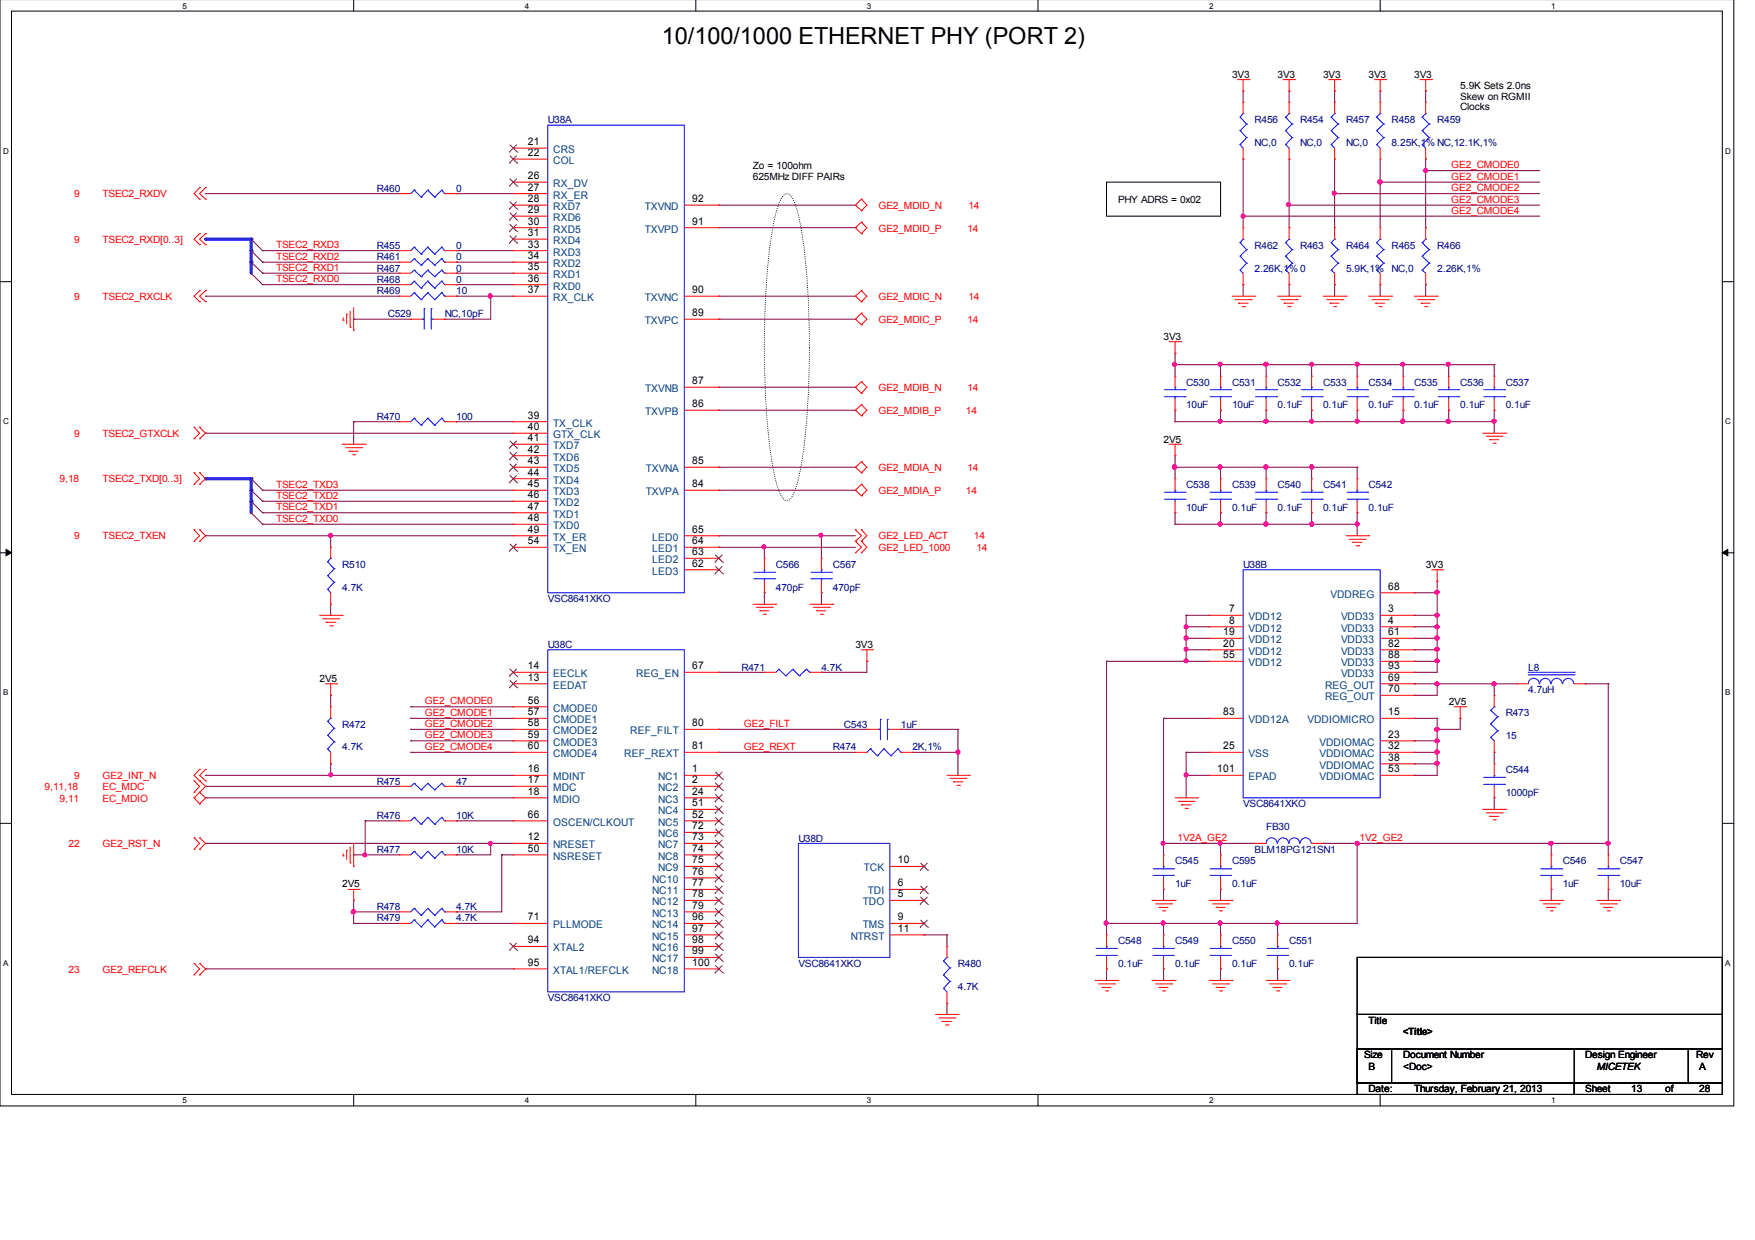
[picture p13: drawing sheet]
<svg xmlns="http://www.w3.org/2000/svg" width="297mm" height="210mm" viewBox="0 0 297 210" stroke-linecap="round" stroke-linejoin="round" font-family="sans-serif">
<defs><g id="words">
<text font-size="4" x="112" y="7.5">10/100/1000 ETHERNET PHY (PORT 2)</text>
<g font-size="1.8">
<text x="89.3" y="26.4">22</text>
<text x="89.3" y="24.6">21</text>
<text x="89.3" y="30.3">26</text>
<text x="89.3" y="32.3">27</text>
<text x="89.3" y="34.2">28</text>
<text x="117.2" y="34.2">92</text>
<text x="89.3" y="36.1">29</text>
<text x="89.3" y="38">30</text>
<text x="89.3" y="40">31</text>
<text x="89.3" y="41.9">33</text>
<text x="117.2" y="38">91</text>
<text x="89.3" y="43.9">34</text>
<text x="89.3" y="45.7">35</text>
<text x="89.3" y="47.7">36</text>
<text x="89.3" y="49.6">37</text>
<text x="117.2" y="53.5">89</text>
<text x="117.2" y="49.6">90</text>
<text x="117.2" y="65">87</text>
<text x="89.3" y="70.9">39</text>
<text x="117.2" y="68.9">86</text>
<text x="89.3" y="72.8">40</text>
<text x="89.3" y="74.7">41</text>
<text x="89.3" y="76.6">42</text>
<text x="89.3" y="78.6">43</text>
<text x="89.3" y="80.5">44</text>
<text x="89.3" y="82.5">45</text>
<text x="117.2" y="82.5">84</text>
<text x="117.2" y="78.6">85</text>
<text x="89.3" y="84.3">46</text>
<text x="89.3" y="86.3">47</text>
<text x="89.3" y="88.2">48</text>
<text x="89.3" y="92.1">54</text>
<text x="89.3" y="90.2">49</text>
<text x="117.2" y="90.2">65</text>
<text x="117.2" y="92.1">64</text>
<text x="117.2" y="94">63</text>
<text x="117.2" y="95.9">62</text>
<text x="234.9" y="99.8">68</text>
<text x="207" y="107.5">19</text>
<text x="208" y="103.6">7</text>
<text x="208" y="105.6">8</text>
<text x="234.9" y="103.6">3</text>
<text x="234.9" y="105.6">4</text>
<text x="234.9" y="107.5">61</text>
<text x="89.3" y="113.3">14</text>
<text x="117.2" y="113.3">67</text>
<text x="207" y="109.5">20</text>
<text x="207" y="111.4">55</text>
<text x="234.9" y="109.5">82</text>
<text x="234.9" y="111.4">88</text>
<text x="234.9" y="113.3">93</text>
<text x="89.3" y="119.1">56</text>
<text x="89.3" y="115.2">13</text>
<text x="234.9" y="115.2">69</text>
<text x="234.9" y="117.2">70</text>
<text x="89.3" y="121.1">57</text>
<text x="89.3" y="123">58</text>
<text x="89.3" y="124.9">59</text>
<text x="117.2" y="123">80</text>
<text x="207" y="121.1">83</text>
<text x="234.9" y="121.1">15</text>
<text x="234.9" y="124.9">23</text>
<text x="89.3" y="126.8">60</text>
<text x="89.3" y="130.7">16</text>
<text x="117.2" y="126.8">81</text>
<text x="117.2" y="130.7">1</text>
<text x="206" y="130.7">101</text>
<text x="207" y="126.8">25</text>
<text x="234.9" y="126.8">32</text>
<text x="234.9" y="128.8">38</text>
<text x="234.9" y="130.7">53</text>
<text x="89.3" y="132.6">17</text>
<text x="89.3" y="134.5">18</text>
<text x="117.2" y="132.6">2</text>
<text x="117.2" y="134.5">24</text>
<text x="117.2" y="136.5">51</text>
<text x="89.3" y="138.4">66</text>
<text x="89.3" y="142.3">12</text>
<text x="117.2" y="138.4">52</text>
<text x="117.2" y="140.4">72</text>
<text x="117.2" y="142.3">73</text>
<text x="89.3" y="144.2">50</text>
<text x="117.2" y="144.2">74</text>
<text x="117.2" y="146.1">75</text>
<text x="117.2" y="148.1">76</text>
<text x="152" y="146.1">10</text>
<text x="89.3" y="155.8">71</text>
<text x="117.2" y="150">77</text>
<text x="117.2" y="151.9">78</text>
<text x="117.2" y="153.9">79</text>
<text x="117.2" y="155.8">96</text>
<text x="152" y="150">6</text>
<text x="152" y="151.9">5</text>
<text x="152" y="155.8">9</text>
<text x="89.3" y="159.7">94</text>
<text x="117.2" y="157.7">97</text>
<text x="117.2" y="159.7">98</text>
<text x="117.2" y="161.6">99</text>
<text x="152" y="157.7">11</text>
<text x="89.3" y="163.5">95</text>
<text x="117.2" y="163.5">100</text>
</g>
<g font-size="1.8" fill="#004080">
<text x="93.6" y="27.8">COL</text>
<text x="93.6" y="25.9">CRS</text>
<text x="93.6" y="31.7">RX_DV</text>
<text x="93.6" y="33.6">RX_ER</text>
<text x="93.6" y="35.6">RXD7</text>
<text x="109.1" y="35.6">TXVND</text>
<text x="93.6" y="37.4">RXD6</text>
<text x="93.6" y="39.4">RXD5</text>
<text x="93.6" y="41.3">RXD4</text>
<text x="109.1" y="39.4">TXVPD</text>
<text x="93.6" y="43.3">RXD3</text>
<text x="93.6" y="45.2">RXD2</text>
<text x="93.6" y="47.1">RXD1</text>
<text x="93.6" y="51">RX_CLK</text>
<text x="93.6" y="49">RXD0</text>
<text x="109.1" y="51">TXVNC</text>
<text x="109.1" y="54.9">TXVPC</text>
<text x="109.2" y="70.3">TXVPB</text>
<text x="109.2" y="66.4">TXVNB</text>
<text x="93.6" y="72.2">TX_CLK</text>
<text x="93.6" y="74.2">GTX_CLK</text>
<text x="93.6" y="76">TXD7</text>
<text x="93.6" y="78">TXD6</text>
<text x="93.6" y="79.9">TXD5</text>
<text x="93.6" y="81.9">TXD4</text>
<text x="93.6" y="83.8">TXD3</text>
<text x="109.3" y="83.8">TXVPA</text>
<text x="109.3" y="79.9">TXVNA</text>
<text x="93.6" y="85.7">TXD2</text>
<text x="93.6" y="87.6">TXD1</text>
<text x="93.6" y="89.6">TXD0</text>
<text x="93.6" y="93.5">TX_EN</text>
<text x="93.6" y="91.5">TX_ER</text>
<text x="110.4" y="91.5">LED0</text>
<text x="110.4" y="93.5">LED1</text>
<text x="110.4" y="95.3">LED2</text>
<text x="110.4" y="97.3">LED3</text>
<text x="225.2" y="101.2">VDDREG</text>
<text x="211.3" y="105">VDD12</text>
<text x="211.3" y="106.9">VDD12</text>
<text x="227" y="105">VDD33</text>
<text x="227" y="106.9">VDD33</text>
<text x="211.3" y="108.9">VDD12</text>
<text x="211.3" y="110.8">VDD12</text>
<text x="211.3" y="112.8">VDD12</text>
<text x="227" y="108.9">VDD33</text>
<text x="227" y="110.8">VDD33</text>
<text x="227" y="112.8">VDD33</text>
<text x="93.6" y="114.7">EECLK</text>
<text x="93.6" y="116.6">EEDAT</text>
<text x="107.7" y="114.7">REG_EN</text>
<text x="224.3" y="116.6">REG_OUT</text>
<text x="224.3" y="118.5">REG_OUT</text>
<text x="227" y="114.7">VDD33</text>
<text x="93.6" y="120.5">CMODE0</text>
<text x="93.6" y="122.4">CMODE1</text>
<text x="93.6" y="124.3">CMODE2</text>
<text x="106.7" y="124.3">REF_FILT</text>
<text x="211.3" y="122.4">VDD12A</text>
<text x="221.3" y="122.4">VDDIOMICRO</text>
<text x="93.6" y="126.3">CMODE3</text>
<text x="93.6" y="128.2">CMODE4</text>
<text x="105.7" y="128.2">REF_REXT</text>
<text x="211.3" y="128.2">VSS</text>
<text x="223.4" y="126.3">VDDIOMAC</text>
<text x="223.4" y="128.2">VDDIOMAC</text>
<text x="223.4" y="130.1">VDDIOMAC</text>
<text x="93.6" y="134">MDC</text>
<text x="93.6" y="132.1">MDINT</text>
<text x="93.6" y="135.9">MDIO</text>
<text x="111.4" y="132.1">NC1</text>
<text x="111.4" y="134">NC2</text>
<text x="111.4" y="135.9">NC3</text>
<text x="111.4" y="137.9">NC4</text>
<text x="211.3" y="132.1">EPAD</text>
<text x="223.4" y="132.1">VDDIOMAC</text>
<text x="93.6" y="139.8">OSCEN/CLKOUT</text>
<text x="93.6" y="143.6">NRESET</text>
<text x="111.4" y="139.8">NC5</text>
<text x="111.4" y="141.7">NC6</text>
<text x="111.4" y="143.6">NC7</text>
<text x="93.6" y="145.6">NSRESET</text>
<text x="110.4" y="149.5">NC10</text>
<text x="111.4" y="145.6">NC8</text>
<text x="111.4" y="147.5">NC9</text>
<text x="146.2" y="147.5">TCK</text>
<text x="110.4" y="151.4">NC11</text>
<text x="110.4" y="153.3">NC12</text>
<text x="110.4" y="155.2">NC13</text>
<text x="146" y="153.3">TDO</text>
<text x="146.9" y="151.4">TDI</text>
<text x="93.6" y="157.2">PLLMODE</text>
<text x="93.6" y="161.1">XTAL2</text>
<text x="110.4" y="157.2">NC14</text>
<text x="110.4" y="159.1">NC15</text>
<text x="110.4" y="161.1">NC16</text>
<text x="144" y="159.1">NTRST</text>
<text x="146" y="157.2">TMS</text>
<text x="93.6" y="164.9">XTAL1/REFCLK</text>
<text x="110.4" y="162.9">NC17</text>
<text x="110.4" y="164.9">NC18</text>
</g>
<g font-size="1.7">
<text x="208.5" y="13.1">3V3</text>
<text x="216.2" y="13.1">3V3</text>
<text x="223.9" y="13.1">3V3</text>
<text x="231.6" y="13.1">3V3</text>
<text x="239.4" y="13.1">3V3</text>
<text x="247.1" y="15.1">5.9K Sets 2.0ns</text>
<text x="247.1" y="16.9">Skew on RGMII</text>
<text x="247.1" y="18.6">Clocks</text>
<text x="127.4" y="28.5">Zo = 100ohm</text>
<text x="127.4" y="30.5">625MHz DIFF PAIRs</text>
<text x="189.2" y="34.4">PHY ADRS = 0x02</text>
<text x="196.9" y="57.5">3V3</text>
<text x="196.9" y="74.9">2V5</text>
<text x="241.3" y="96.1">3V3</text>
<text x="144.8" y="109.7">3V3</text>
<text x="54.1" y="115.4">2V5</text>
<text x="245.2" y="119.3">2V5</text>
<text x="57.9" y="150.2">2V5</text>
<text x="231.6" y="173.3">Title</text>
<text x="230.9" y="179.2">Size</text>
<text x="237.5" y="179.2">Document Number</text>
<text x="237.5" y="175.3">&lt;Title&gt;</text>
<text x="268.3" y="179.2">Design Engineer</text>
<text x="287.1" y="179.2">Rev</text>
<text x="231.6" y="184.9">Date:</text>
<text x="231.6" y="181.1">B</text>
<text x="237.5" y="181.1">&lt;Doc&gt;</text>
<text x="239.4" y="184.9">Thursday, February 21, 2013</text>
<text x="268.3" y="184.9">Sheet</text>
<text x="270.3" y="181.1">MICETEK</text>
<text x="276.1" y="184.9">13</text>
<text x="281.9" y="184.9">of</text>
<text x="287.6" y="181.1">A</text>
<text x="287.6" y="184.9">28</text>
</g>
<g font-size="1.7" fill="#000080">
<text x="92.7" y="20.8">U38A</text>
<text x="212.3" y="20.8">R456</text>
<text x="220" y="20.8">R454</text>
<text x="227.8" y="20.8">R457</text>
<text x="235.5" y="20.8">R458</text>
<text x="243.2" y="20.8">R459</text>
<text x="212.3" y="24.7">NC,0</text>
<text x="220" y="24.7">NC,0</text>
<text x="227.8" y="24.7">NC,0</text>
<text x="235.5" y="24.7">8.25K,1% NC,12.1K,1%</text>
<text x="63.8" y="32.4">R460</text>
<text x="77.2" y="32.4">0</text>
<text x="63.8" y="47.9">R468</text>
<text x="63.8" y="46">R467</text>
<text x="63.8" y="44">R461</text>
<text x="63.8" y="42.1">R455</text>
<text x="77.2" y="47.9">0</text>
<text x="77.2" y="46">0</text>
<text x="77.2" y="44">0</text>
<text x="77.2" y="42.1">0</text>
<text x="212.3" y="42.1">R462</text>
<text x="212.3" y="46">2.26K,1% 0</text>
<text x="220" y="42.1">R463</text>
<text x="227.8" y="42.1">R464</text>
<text x="227.8" y="46">5.9K,1%</text>
<text x="235.5" y="42.1">R465</text>
<text x="235.5" y="46">NC,0</text>
<text x="243.2" y="42.1">R466</text>
<text x="243.2" y="46">2.26K,1%</text>
<text x="63.8" y="49.8">R469</text>
<text x="65.6" y="53.7">C529</text>
<text x="75.3" y="53.7">NC,10pF</text>
<text x="77.2" y="49.8">10</text>
<text x="200.7" y="65.3">C530</text>
<text x="208.5" y="65.3">C531</text>
<text x="216.2" y="65.3">C532</text>
<text x="223.9" y="65.3">C533</text>
<text x="231.6" y="65.3">C534</text>
<text x="239.4" y="65.3">C535</text>
<text x="247.1" y="65.3">C536</text>
<text x="254.8" y="65.3">C537</text>
<text x="63.8" y="71">R470</text>
<text x="77.2" y="71">100</text>
<text x="200.7" y="69.1">10uF</text>
<text x="208.5" y="69.1">10uF</text>
<text x="216.2" y="69.1">0.1uF</text>
<text x="223.9" y="69.1">0.1uF</text>
<text x="231.6" y="69.1">0.1uF</text>
<text x="239.4" y="69.1">0.1uF</text>
<text x="247.1" y="69.1">0.1uF</text>
<text x="254.8" y="69.1">0.1uF</text>
<text x="200.7" y="82.6">C538</text>
<text x="208.5" y="82.6">C539</text>
<text x="216.2" y="82.6">C540</text>
<text x="223.9" y="82.6">C541</text>
<text x="231.6" y="82.6">C542</text>
<text x="200.7" y="86.5">10uF</text>
<text x="208.5" y="86.5">0.1uF</text>
<text x="216.2" y="86.5">0.1uF</text>
<text x="223.9" y="86.5">0.1uF</text>
<text x="231.6" y="86.5">0.1uF</text>
<text x="57.9" y="96.1">R510</text>
<text x="57.9" y="100">4.7K</text>
<text x="92.7" y="102">VSC8641XKO</text>
<text x="131.3" y="96.1">C566</text>
<text x="131.3" y="100">470pF</text>
<text x="141" y="96.1">C567</text>
<text x="141" y="100">470pF</text>
<text x="210.4" y="96.1">U38B</text>
<text x="92.7" y="109.7">U38C</text>
<text x="125.5" y="113.6">R471</text>
<text x="139" y="113.6">4.7K</text>
<text x="258.7" y="113.6">L8</text>
<text x="258.7" y="117.4">4.7uH</text>
<text x="57.9" y="123.2">R472</text>
<text x="142.8" y="123.2">C543</text>
<text x="152.5" y="123.2">1uF</text>
<text x="254.8" y="121.3">R473</text>
<text x="254.8" y="125.1">15</text>
<text x="57.9" y="127">4.7K</text>
<text x="141" y="127">R474</text>
<text x="154.4" y="127">2K,1%</text>
<text x="254.8" y="130.9">C544</text>
<text x="63.8" y="132.9">R475</text>
<text x="77.2" y="132.9">47</text>
<text x="210.4" y="136.7">VSC8641XKO</text>
<text x="254.8" y="134.7">1000pF</text>
<text x="63.8" y="138.6">R476</text>
<text x="77.2" y="138.6">10K</text>
<text x="135.1" y="142.5">U38D</text>
<text x="214.3" y="140.6">FB30</text>
<text x="63.8" y="144.4">R477</text>
<text x="77.2" y="144.4">10K</text>
<text x="198.9" y="146.3">C545</text>
<text x="208.5" y="146.3">C595</text>
<text x="212.3" y="144.4">BLM18PG121SN1</text>
<text x="264.5" y="146.3">C546</text>
<text x="274.2" y="146.3">C547</text>
<text x="63.8" y="156">R479</text>
<text x="63.8" y="154">R478</text>
<text x="77.2" y="156">4.7K</text>
<text x="77.2" y="154">4.7K</text>
<text x="198.9" y="150.2">1uF</text>
<text x="208.5" y="150.2">0.1uF</text>
<text x="264.5" y="150.2">1uF</text>
<text x="274.2" y="150.2">10uF</text>
<text x="189.2" y="159.9">C548</text>
<text x="198.9" y="159.9">C549</text>
<text x="208.5" y="159.9">C550</text>
<text x="218.2" y="159.9">C551</text>
<text x="135.1" y="163.7">VSC8641XKO</text>
<text x="162.1" y="163.7">R480</text>
<text x="162.1" y="167.6">4.7K</text>
<text x="189.2" y="163.7">0.1uF</text>
<text x="198.9" y="163.7">0.1uF</text>
<text x="208.5" y="163.7">0.1uF</text>
<text x="218.2" y="163.7">0.1uF</text>
<text x="92.7" y="169.5">VSC8641XKO</text>
</g>
<g font-size="1.7" fill="#f00">
<text x="245.6" y="28.5">GE2_CMODE0</text>
<text x="12.5" y="33.4">9</text>
<text x="17.4" y="33.4">TSEC2_RXDV</text>
<text x="148.7" y="35.3">GE2_MDID_N</text>
<text x="163.9" y="35.3">14</text>
<text x="245.6" y="32.4">GE2_CMODE2</text>
<text x="245.6" y="30.4">GE2_CMODE1</text>
<text x="245.6" y="34.3">GE2_CMODE3</text>
<text x="12.5" y="41.2">9</text>
<text x="17.4" y="41.2">TSEC2_RXD[0..3]</text>
<text x="148.7" y="39.2">GE2_MDID_P</text>
<text x="163.7" y="39.2">14</text>
<text x="245.6" y="36.2">GE2_CMODE4</text>
<text x="46.7" y="42">TSEC2_RXD3</text>
<text x="46.7" y="44">TSEC2_RXD2</text>
<text x="46.7" y="45.8">TSEC2_RXD1</text>
<text x="46.7" y="47.8">TSEC2_RXD0</text>
<text x="12.5" y="50.8">9</text>
<text x="17.4" y="50.8">TSEC2_RXCLK</text>
<text x="148.7" y="50.8">GE2_MDIC_N</text>
<text x="163.9" y="50.8">14</text>
<text x="148.7" y="54.6">GE2_MDIC_P</text>
<text x="163.7" y="54.6">14</text>
<text x="148.7" y="70.1">GE2_MDIB_P</text>
<text x="148.7" y="66.2">GE2_MDIB_N</text>
<text x="163.5" y="70.1">14</text>
<text x="163.7" y="66.2">14</text>
<text x="12.5" y="73.9">9</text>
<text x="17.4" y="73.9">TSEC2_GTXCLK</text>
<text x="10.1" y="81.6">9,18</text>
<text x="17.4" y="81.6">TSEC2_TXD[0..3]</text>
<text x="46.7" y="82.6">TSEC2_TXD3</text>
<text x="148.7" y="83.6">GE2_MDIA_P</text>
<text x="148.7" y="79.8">GE2_MDIA_N</text>
<text x="163.5" y="83.6">14</text>
<text x="163.7" y="79.8">14</text>
<text x="46.7" y="84.4">TSEC2_TXD2</text>
<text x="46.7" y="86.4">TSEC2_TXD1</text>
<text x="46.7" y="88.3">TSEC2_TXD0</text>
<text x="12.5" y="91.3">9</text>
<text x="17.4" y="91.3">TSEC2_TXEN</text>
<text x="148.7" y="91.3">GE2_LED_ACT</text>
<text x="148.7" y="93.2">GE2_LED_1000</text>
<text x="164.8" y="91.3">14</text>
<text x="165.3" y="93.2">14</text>
<text x="71.9" y="119.2">GE2_CMODE0</text>
<text x="71.9" y="121.2">GE2_CMODE1</text>
<text x="71.9" y="123">GE2_CMODE2</text>
<text x="71.9" y="125">GE2_CMODE3</text>
<text x="125.9" y="123">GE2_FILT</text>
<text x="12.5" y="131.8">9</text>
<text x="17.4" y="131.8">GE2_INT_N</text>
<text x="71.9" y="126.9">GE2_CMODE4</text>
<text x="125.9" y="126.9">GE2_REXT</text>
<text x="7.5" y="133.8">9,11,18</text>
<text x="10.1" y="135.7">9,11</text>
<text x="17.4" y="133.8">EC_MDC</text>
<text x="17.4" y="135.7">EC_MDIO</text>
<text x="11.6" y="143.4">22</text>
<text x="17.4" y="143.4">GE2_RST_N</text>
<text x="199.3" y="142.3">1V2A_GE2</text>
<text x="230.1" y="142.3">1V2_GE2</text>
<text x="11.6" y="164.7">23</text>
<text x="17.4" y="164.7">GE2_REFCLK</text>
</g>
<g font-size="1.4">
<text x="30.9" y="1.5">5</text>
<text x="88.8" y="1.5">4</text>
<text x="146.7" y="1.5">3</text>
<text x="204.6" y="1.5">2</text>
<text x="262.6" y="1.5">1</text>
<text x=".5" y="26">D</text>
<text x="292" y="26">D</text>
<text x=".5" y="71.8">C</text>
<text x="292" y="71.8">C</text>
<text x=".5" y="117.7">B</text>
<text x="292" y="117.7">B</text>
<text x=".5" y="163.5">A</text>
<text x="292" y="163.5">A</text>
<text x="30.9" y="186.8">5</text>
<text x="88.8" y="186.8">4</text>
<text x="146.7" y="186.8">3</text>
<text x="204.6" y="186.8">2</text>
<text x="262.6" y="186.8">1</text>
</g>
</g></defs>
<path d="M0 -.1v187.3h293.5v-187.3M1.9 1.9h289.6v183.4h-289.6z" fill="none" stroke="#000" stroke-width=".17"/>
<g fill="#fff">
<path d="M30.9 .2h.7v1.4h-.7z"/>
<path d="M30.9 185.5h.7v1.5h-.7z"/>
</g>
<path d="M59.9 -.1v2M59.9 185.3v1.9" fill="none" stroke="#000" stroke-width=".17"/>
<g fill="#fff">
<path d="M88.8 .2h.7v1.4h-.7z"/>
<path d="M88.8 185.5h.7v1.5h-.7z"/>
</g>
<path d="M117.8 -.1v2M117.8 185.3v1.9" fill="none" stroke="#000" stroke-width=".17"/>
<g fill="#fff">
<path d="M146.7 .2h.7v1.4h-.7z"/>
<path d="M146.7 185.5h.7v1.5h-.7z"/>
</g>
<path d="M175.7 -.1v2M175.7 185.3v1.9" fill="none" stroke="#000" stroke-width=".17"/>
<g fill="#fff">
<path d="M204.6 .2h.7v1.4h-.7z"/>
<path d="M204.6 185.5h.7v1.5h-.7z"/>
</g>
<path d="M233.6 -.1v2M233.6 185.3v1.9" fill="none" stroke="#000" stroke-width=".17"/>
<g fill="#fff">
<path d="M262.6 .2h.6v1.4h-.6z"/>
<path d="M262.6 185.5h.6v1.5h-.6z"/>
<path d="M.5 24.7h.9v1.5h-.9z"/>
<path d="M292 24.7h.9v1.5h-.9z"/>
<path d="M.5 70.5h.9v1.5h-.9z"/>
<path d="M292 70.5h.9v1.5h-.9z"/>
</g>
<path d="M0 47.7h1.9M291.5 47.7h2" fill="none" stroke="#000" stroke-width=".17"/>
<g fill="#fff">
<path d="M.5 116.4h.9v1.5h-.9z"/>
<path d="M292 116.4h.9v1.5h-.9z"/>
</g>
<path d="M0 93.6h1.9M291.5 93.6h2" fill="none" stroke="#000" stroke-width=".17"/>
<path d="M1 93l.9 .6-.9 .5zM291.5 93.6l.9-.6v1.1z" fill="#000" stroke="#000" stroke-width=".17"/>
<g fill="#fff">
<path d="M.5 162.2h.9v1.5h-.9z"/>
<path d="M292 162.2h.9v1.5h-.9z"/>
</g>
<path d="M187.3 30.8h19.3v5.8h-19.3zM0 139.4h1.9M291.5 139.4h2" fill="none" stroke="#000" stroke-width=".17"/>
<path d="M132.8 32.9l.4-.1 .4 .1a5.8 5.8 0 0 1 1.4 3 95.1 95.1 0 0 1 2 20.2 123.8 123.8 0 0 1-1.7 24.2 9.1 9.1 0 0 1-1.7 4.3l-.4 .2-.4-.2a5.8 5.8 0 0 1-1.4-3 95.1 95.1 0 0 1-2-20.2 123.8 123.8 0 0 1 1.6-24.2 9.1 9.1 0 0 1 1.8-4.3z" fill="none" stroke="#000" stroke-width=".17" stroke-dasharray="0 .3"/>
<g fill="none" stroke="#800040" stroke-width=".17">
<path d="M121.7 34.7h.1M121.7 38.5h.1M121.7 34.7h23.1M121.7 38.5h23.1M34.8 50.1h.1M34.8 50.1h32.8M44.4 42.4h.1M44.4 44.4h.1M44.4 46.2h.1M44.4 48.2h.1M44.4 42.4h23.2M44.4 44.4h23.2"/>
<path d="M44.4 46.2h23.2M44.4 48.2h23.2M59.9 54h.1M59.9 54h9.6M75.3 54h.1M77.2 42.4h.1M77.2 44.4h.1M77.2 46.2h.1M77.2 48.2h.1M77.2 42.4h9.7M77.2 44.4h9.7M77.2 46.2h9.7"/>
<path d="M77.2 48.2h9.7M83.1 50.1h.1M83.1 50.1v3.9h-7.8M83.1 50.1h3.8M121.7 54h.1M121.7 50.1h.1M121.7 54h23.1M121.7 50.1h23.1M121.7 79.1h.1M121.7 69.4h.1M121.7 65.5h.1M121.7 79.1h23.1"/>
<path d="M121.7 69.4h23.1M121.7 65.5h23.1M121.7 83h.1M121.7 83h23.1M129.4 92.6h.1M129.4 92.6h15.4M139 90.7h.1M139 90.7h5.8"/>
</g>
<g fill="#f0f" stroke="#f0f" stroke-width=".17">
<circle cx="129.3" cy="92.6" r=".34"/>
<circle cx="83" cy="50.1" r=".36"/>
</g>
<path d="M34.8 40.5h7.7" fill="none" stroke="#00f" stroke-width=".51"/>
<circle cx="34.8" cy="40.5" r=".25" fill="#00f"/>
<path d="M42.5 44.4v1.8" fill="none" stroke="#00f" stroke-width=".51"/>
<circle cx="42.5" cy="44.4" r=".25" fill="#00f"/>
<path d="M34.8 73.3h.1M34.8 73.3h52.1" fill="none" stroke="#800040" stroke-width=".17"/>
<path d="M34.8 81h7.7" fill="none" stroke="#00f" stroke-width=".51"/>
<circle cx="34.8" cy="81" r=".25" fill="#00f"/>
<path d="M42.5 84.9v1.9" fill="none" stroke="#00f" stroke-width=".51"/>
<circle cx="42.5" cy="84.9" r=".25" fill="#00f"/>
<g fill="none" stroke="#800040" stroke-width=".17">
<path d="M210.4 15.4h.1M210.4 15.4v1.9M218.2 15.4h.1M218.2 15.4v1.9M225.9 15.4h.1M225.9 15.4v1.9M233.6 15.4h.1M233.6 15.4v1.9M241.3 15.4h.1M241.3 15.4v1.9M34.8 32.8h.1M34.8 32.8h32.8"/>
<path d="M77.2 32.8h.1M77.2 32.8h9.7M210.4 36.6h.1M210.4 26.9h.1M210.4 26.9v11.6M210.4 36.6h50.2M218.2 34.7h.1M218.2 38.5h.1M218.2 26.9h.1M218.2 26.9v11.6M218.2 34.7h42.4M225.9 32.8h.1"/>
<path d="M225.9 26.9h.1M225.9 32.8h34.7M225.9 26.9v11.6M233.6 30.8h.1M233.6 30.8h27M233.6 26.9v11.6M241.3 28.9h.1M241.3 26.9h.1M241.3 28.9h19.3M241.3 26.9v11.6M77.2 50.1h.1M77.2 50.1h5.9"/>
<path d="M198.9 59.8h.1M198.9 59.8v3.9M210.4 48.2h.1M210.4 48.2v1.9M218.2 48.2h.1M218.2 48.2v1.9M225.9 48.2h.1M225.9 48.2v1.9M233.6 48.2h.1M233.6 48.2v1.9M241.3 48.2h.1M241.3 48.2v1.9"/>
<path d="M59.9 71.4h.1M59.9 71.4h7.7M59.9 71.4v3.8M77.2 71.4h.1M77.2 71.4h9.7M198.9 69.4h.1M198.9 61.7h.1M198.9 71.4h.1M198.9 77.1h.1M198.9 79.1h.1M198.9 71.4h54M198.9 69.4v2"/>
<path d="M198.9 77.1v3.9M198.9 61.7h54M198.9 79.1h30.8M206.6 69.4h.1M206.6 61.7h.1M206.6 71.4h.1M206.6 79.1h.1M206.6 61.7v2M206.6 69.4v2M206.6 79.1v1.9M214.3 61.7h.1M214.3 69.4h.1"/>
<path d="M214.3 71.4h.1M214.3 79.1h.1M214.3 61.7v2M214.3 69.4v2M214.3 79.1v1.9M222 61.7h.1M222 69.4h.1M222 71.4h.1M222 79.1h.1M222 61.7v2M222 69.4v2M222 79.1v1.9"/>
<path d="M229.7 69.4h.1M229.7 61.7h.1M229.7 71.4h.1M229.7 79.1h.1M229.7 61.7v2M229.7 69.4v2M229.7 79.1v1.9M237.5 69.4h.1M237.5 61.7h.1M237.5 71.4h.1M237.5 61.7v2M237.5 69.4v2"/>
<path d="M245.2 69.4h.1M245.2 61.7h.1M245.2 71.4h.1M245.2 61.7v2M245.2 69.4v2M252.9 61.7h.1M252.9 71.4h.1M252.9 69.4h.1M252.9 61.7v2M252.9 69.4v3.9M44.4 83h.1M44.4 84.9h.1"/>
<path d="M44.4 86.8h.1M44.4 88.7h.1M44.4 83h42.5M44.4 84.9h42.5M44.4 86.8h42.5M44.4 88.7h42.5M56 90.7h.1M56 90.7h30.9M198.9 88.7h.1M198.9 86.8h.1M198.9 88.7h30.8M198.9 86.8v1.9"/>
<path d="M206.6 86.8h.1M206.6 88.7h.1M206.6 86.8v1.9M214.3 86.8h.1M214.3 88.7h.1M214.3 86.8v1.9M222 88.7h.1M222 86.8h.1M222 86.8v1.9M229.7 88.7h.1M229.7 86.8h.1M229.7 86.8v3.9"/>
<path d="M243.2 98.4h.1M243.2 98.4v15.4h-3.8M56 117.7h.1M56 117.7v1.9M69.5 119.6h.1M69.5 119.6h17.4M121.7 113.8h.1M121.7 113.8h7.7M139 113.8h.1M146.7 111.9h.1M146.7 111.9v1.9h-7.7M187.3 111.9h.1"/>
<path d="M187.3 111.9h17.3M187.3 111.9v46.4M200.7 104.2h.1M200.7 110h.1M200.7 106.1h.1M200.7 111.9h.1M200.7 108h.1M200.7 104.2v7.7M200.7 104.2h3.9M200.7 106.1h3.9M200.7 110h3.9M200.7 108h3.9"/>
<path d="M239.4 100.3h.1M239.4 104.2h.1M239.4 111.9h.1M239.4 113.8h.1M239.4 108h.1M239.4 110h.1M239.4 106.1h.1M239.4 117.7h.1M239.4 115.8h.1M239.4 104.2h3.8M239.4 106.1h3.8M239.4 110h3.8"/>
<path d="M239.4 111.9h3.8M239.4 108h3.8M239.4 100.3h3.8M239.4 115.8h17.4M243.2 100.3h.1M243.2 111.9h.1M243.2 108h.1M243.2 106.1h.1M243.2 104.2h.1M243.2 110h.1M243.2 115.8h.1M243.2 115.8v1.9h-3.8"/>
<path d="M252.9 115.8h.1M252.9 115.8v1.9M268.3 115.8h.1M268.3 115.8h3.9M272.2 115.8h.1M272.2 115.8v28.9M34.8 133.1h.1M34.8 135.1h.1M34.8 131.2h.1M34.8 131.2h52.1M34.8 133.1h32.8M34.8 135.1h52.1"/>
<path d="M56 131.2h.1M56 129.3h.1M56 129.3v1.9M61.8 139h.1M61.8 139h5.8M61.8 139v5.7M69.5 121.6h.1M69.5 123.5h.1M69.5 125.4h.1M69.5 127.4h.1M69.5 127.4h17.4M69.5 123.5h17.4"/>
<path d="M69.5 121.6h17.4M69.5 125.4h17.4M77.2 133.1h.1M77.2 139h.1M77.2 133.1h9.7M77.2 139h9.7M121.7 127.4h.1M121.7 123.5h.1M121.7 127.4h23.1M121.7 123.5h25M152.5 123.5h.1M152.5 123.5h9.6"/>
<path d="M154.4 127.4h.1M154.4 127.4h7.7M162.1 127.4h.1M162.1 123.5h.1M162.1 123.5v7.7M196.9 121.6h.1M196.9 121.6h7.7M196.9 121.6v23.1M200.7 127.4h.1M200.7 131.2h.1M200.7 127.4h3.9M200.7 131.2h3.9"/>
<path d="M200.7 127.4v7.7M239.4 121.6h.1M239.4 125.4h.1M239.4 127.4h.1M239.4 129.3h.1M239.4 131.2h.1M239.4 127.4h3.8M239.4 121.6h3.8M239.4 125.4h3.8M239.4 129.3h3.8M243.2 123.5h.1M243.2 129.3h.1"/>
<path d="M243.2 125.4h.1M243.2 127.4h.1M243.2 121.6h.1M243.2 121.6v9.6h-3.8M247.1 121.6h.1M247.1 121.6v1.9h-3.9M252.9 135.1h.1M252.9 127.4h.1M252.9 127.4v1.9M252.9 135.1v1.9M34.8 142.8h.1M34.8 142.8h52.1"/>
<path d="M59.9 154.4h.1M59.9 152.4h.1M59.9 156.3h.1M59.9 144.7h.1M59.9 152.4v3.9M59.9 144.7h7.7M59.9 156.3h7.7M59.9 154.4h7.7M61.8 144.7h.1M77.2 144.7h.1M77.2 156.3h.1M77.2 154.4h.1"/>
<path d="M77.2 156.3h9.7M83.1 142.8h.1M83.1 142.8v1.9h-5.9M84.9 144.7h.1M84.9 144.7h2M84.9 144.7v9.7h-7.7M156.4 158.3h.1M156.4 158.3h3.9M160.3 158.3h.1M160.3 158.3v1.9M187.3 156.3h.1M196.9 150.6h.1"/>
<path d="M196.9 142.8h.1M196.9 156.3h.1M196.9 150.6v1.8M196.9 156.3v2M206.6 142.8h.1M206.6 156.3h.1M206.6 142.8h5.7M206.6 156.3v2M216.2 156.3h.1M216.2 156.3v2M223.9 142.8h.1M223.9 142.8h48.3"/>
<path d="M229.7 142.8h.1M229.7 142.8v13.5h-42.4M262.6 150.6h.1M262.6 142.8h.1M262.6 142.8v1.9M262.6 150.6v1.8M272.2 142.8h.1M272.2 150.6h.1M272.2 150.6v1.8M34.8 164h.1M34.8 164h52.1M160.3 169.9h.1"/>
<path d="M160.3 169.9v1.8M187.3 164h.1M187.3 164v2M196.9 164h.1M196.9 164v2M206.6 164h.1M206.6 164v2M216.2 164h.1M216.2 164v2"/>
</g>
<g fill="#f0f" stroke="#f0f" stroke-width=".17">
<circle cx="162.1" cy="127.3" r=".36"/>
<circle cx="56" cy="131.2" r=".34"/>
<circle cx="83" cy="142.8" r=".34"/>
<circle cx="200.7" cy="111.9" r=".34"/>
<circle cx="200.7" cy="109.9" r=".34"/>
<circle cx="200.7" cy="106.1" r=".34"/>
<circle cx="200.7" cy="108" r=".36"/>
<circle cx="243.2" cy="100.3" r=".36"/>
<circle cx="243.2" cy="108" r=".38"/>
<circle cx="243.2" cy="106.1" r=".36"/>
<circle cx="243.2" cy="104.2" r=".36"/>
<circle cx="243.2" cy="111.9" r=".36"/>
<circle cx="243.2" cy="109.9" r=".36"/>
<circle cx="243.2" cy="125.4" r=".36"/>
<circle cx="243.2" cy="129.2" r=".36"/>
<circle cx="243.2" cy="127.3" r=".38"/>
<circle cx="243.2" cy="123.5" r=".36"/>
<circle cx="200.7" cy="131.2" r=".34"/>
<circle cx="272.2" cy="142.8" r=".36"/>
<circle cx="229.7" cy="142.8" r=".34"/>
<circle cx="216.1" cy="156.3" r=".36"/>
<circle cx="262.5" cy="142.8" r=".36"/>
<circle cx="225.8" cy="32.7" r=".34"/>
<circle cx="241.3" cy="28.9" r=".34"/>
<circle cx="206.5" cy="61.7" r=".34"/>
<circle cx="198.8" cy="61.7" r=".34"/>
<circle cx="206.5" cy="71.3" r=".34"/>
<circle cx="222" cy="61.7" r=".34"/>
<circle cx="214.3" cy="61.7" r=".36"/>
<circle cx="229.7" cy="61.7" r=".34"/>
<circle cx="237.4" cy="71.3" r=".34"/>
<circle cx="229.7" cy="71.3" r=".34"/>
<circle cx="222" cy="71.3" r=".34"/>
<circle cx="214.3" cy="71.3" r=".36"/>
<circle cx="237.4" cy="61.7" r=".34"/>
<circle cx="245.1" cy="61.7" r=".34"/>
<circle cx="252.9" cy="71.3" r=".36"/>
<circle cx="245.1" cy="71.3" r=".34"/>
<circle cx="210.4" cy="36.6" r=".34"/>
<circle cx="218.1" cy="34.6" r=".34"/>
<circle cx="229.7" cy="88.7" r=".36"/>
<circle cx="206.5" cy="79.1" r=".36"/>
<circle cx="198.8" cy="79.1" r=".36"/>
<circle cx="206.5" cy="88.7" r=".36"/>
<circle cx="214.2" cy="79.1" r=".38"/>
<circle cx="222" cy="79.1" r=".36"/>
<circle cx="222" cy="88.7" r=".36"/>
<circle cx="214.2" cy="88.7" r=".38"/>
<circle cx="252.9" cy="115.8" r=".36"/>
<circle cx="243.2" cy="115.8" r=".36"/>
<circle cx="61.7" cy="144.7" r=".34"/>
<circle cx="59.8" cy="154.4" r=".36"/>
<circle cx="233.6" cy="30.8" r=".38"/>
<circle cx="187.2" cy="156.3" r=".36"/>
<circle cx="196.8" cy="156.3" r=".36"/>
<circle cx="206.5" cy="156.3" r=".36"/>
<circle cx="56" cy="90.6" r=".34"/>
</g>
<path d="M42.5 42.4v2" fill="none" stroke="#00f" stroke-width=".51"/>
<circle cx="42.5" cy="42.4" r=".25" fill="#00f"/>
<path d="M42.5 40.5v1.9" fill="none" stroke="#00f" stroke-width=".51"/>
<circle cx="42.5" cy="40.5" r=".25" fill="#00f"/>
<path d="M42.5 81v2" fill="none" stroke="#00f" stroke-width=".51"/>
<circle cx="42.5" cy="81" r=".25" fill="#00f"/>
<path d="M42.5 83v1.9" fill="none" stroke="#00f" stroke-width=".51"/>
<circle cx="42.5" cy="83" r=".25" fill="#00f"/>
<g fill="none" stroke="#800040" stroke-width=".17">
<path d="M42.5 42.4h.1M42.5 40.5h.1M42.5 44.4h.1M42.5 46.2h.1M42.5 42.4l1.9 2M42.5 40.5l1.9 1.9M42.5 44.4l1.9 1.8M42.5 46.2l1.9 2M34.8 90.7h.1M34.8 90.7h21.2M42.5 81h.1M42.5 83h.1"/>
<path d="M42.5 84.9h.1M42.5 86.8h.1M42.5 81l1.9 2M42.5 83l1.9 1.9M42.5 84.9l1.9 1.9M42.5 86.8l1.9 1.9M56 90.7h.1M56 90.7v1.9M121.7 92.6h.1M121.7 90.7h.1M121.7 90.7h17.3M121.7 92.6h7.7"/>
<path d="M129.4 92.6h.1M129.4 92.6v1.9M139 90.7h.1M139 90.7v3.8M56 104.2h.1M56 102.3v1.9M129.4 100.3h.1M129.4 100.3v2M139 100.3h.1M139 100.3v2M196.9 142.8h.1M196.9 142.8h9.7"/>
<path d="M206.6 150.6h.1M206.6 142.8h.1M206.6 142.8v1.9M206.6 150.6v1.8"/>
</g>
<g fill="#f0f" stroke="#f0f" stroke-width=".17">
<circle cx="138.9" cy="90.6" r=".34"/>
<circle cx="206.5" cy="142.8" r=".34"/>
<circle cx="196.8" cy="142.8" r=".34"/>
<circle cx="129.3" cy="92.6" r=".34"/>
<circle cx="83" cy="50.1" r=".36"/>
<circle cx="162.1" cy="127.3" r=".36"/>
<circle cx="56" cy="131.2" r=".34"/>
<circle cx="83" cy="142.8" r=".34"/>
<circle cx="200.7" cy="111.9" r=".34"/>
<circle cx="200.7" cy="109.9" r=".34"/>
<circle cx="200.7" cy="106.1" r=".34"/>
<circle cx="200.7" cy="108" r=".36"/>
<circle cx="243.2" cy="100.3" r=".36"/>
<circle cx="243.2" cy="108" r=".38"/>
<circle cx="243.2" cy="106.1" r=".36"/>
<circle cx="243.2" cy="104.2" r=".36"/>
<circle cx="243.2" cy="111.9" r=".36"/>
<circle cx="243.2" cy="109.9" r=".36"/>
<circle cx="243.2" cy="125.4" r=".36"/>
<circle cx="243.2" cy="129.2" r=".36"/>
<circle cx="243.2" cy="127.3" r=".38"/>
<circle cx="243.2" cy="123.5" r=".36"/>
<circle cx="200.7" cy="131.2" r=".34"/>
<circle cx="272.2" cy="142.8" r=".36"/>
<circle cx="229.7" cy="142.8" r=".34"/>
<circle cx="216.1" cy="156.3" r=".36"/>
<circle cx="262.5" cy="142.8" r=".36"/>
<circle cx="225.8" cy="32.7" r=".34"/>
<circle cx="241.3" cy="28.9" r=".34"/>
<circle cx="206.5" cy="61.7" r=".34"/>
<circle cx="198.8" cy="61.7" r=".34"/>
<circle cx="206.5" cy="71.3" r=".34"/>
<circle cx="222" cy="61.7" r=".34"/>
<circle cx="214.3" cy="61.7" r=".36"/>
<circle cx="229.7" cy="61.7" r=".34"/>
<circle cx="237.4" cy="71.3" r=".34"/>
<circle cx="229.7" cy="71.3" r=".34"/>
<circle cx="222" cy="71.3" r=".34"/>
<circle cx="214.3" cy="71.3" r=".36"/>
<circle cx="237.4" cy="61.7" r=".34"/>
<circle cx="245.1" cy="61.7" r=".34"/>
<circle cx="252.9" cy="71.3" r=".36"/>
<circle cx="245.1" cy="71.3" r=".34"/>
<circle cx="210.4" cy="36.6" r=".34"/>
<circle cx="218.1" cy="34.6" r=".34"/>
<circle cx="229.7" cy="88.7" r=".36"/>
<circle cx="206.5" cy="79.1" r=".36"/>
<circle cx="198.8" cy="79.1" r=".36"/>
<circle cx="206.5" cy="88.7" r=".36"/>
<circle cx="214.2" cy="79.1" r=".38"/>
<circle cx="222" cy="79.1" r=".36"/>
<circle cx="222" cy="88.7" r=".36"/>
<circle cx="214.2" cy="88.7" r=".38"/>
<circle cx="252.9" cy="115.8" r=".36"/>
<circle cx="243.2" cy="115.8" r=".36"/>
<circle cx="61.7" cy="144.7" r=".34"/>
<circle cx="59.8" cy="154.4" r=".36"/>
<circle cx="233.6" cy="30.8" r=".38"/>
<circle cx="187.2" cy="156.3" r=".36"/>
<circle cx="196.8" cy="156.3" r=".36"/>
<circle cx="206.5" cy="156.3" r=".36"/>
<circle cx="56" cy="90.6" r=".34"/>
</g>
<g fill="none" stroke="#f00" stroke-width=".17">
<path d="M209.5 13.5h1.9M210.4 15.4h.1M210.4 17.3h.1M210.4 13.5v1.9M210.4 17.3v1.9M211.4 13.5h.1M217.2 13.5h1.9M218.2 15.4h.1M218.2 17.3h.1M218.2 13.5v1.9M218.2 17.3v1.9M219.1 13.5h.1"/>
<path d="M224.9 13.5h1.9M225.9 15.4h.1M225.9 17.3h.1M225.9 13.5v1.9M225.9 17.3v1.9M226.8 13.5h.1M232.7 13.5h1.8M233.6 15.4h.1M233.6 17.3h.1M233.6 13.5v1.9M233.6 17.3v1.9M234.5 13.5h.1"/>
<path d="M240.4 13.5h1.9M241.3 15.4h.1M241.3 17.3h.1M241.3 13.5v1.9M241.3 17.3v1.9M242.3 13.5h.1M33.8 39.6h.1M33.8 31.8h.1M33.8 33.7h.1M33.8 39.6l-.9 .9 .9 .9M33.8 31.8l-.9 1 .9 .9M34.8 39.6h.1"/>
<path d="M34.8 31.8h.1M34.8 33.7h.1M34.8 39.6l-1 .9 1 .9M34.8 31.8l-1 1 1 .9M67.6 32.8h.1M67.6 32.8h1.9M75.3 32.8h1.9M77.2 32.8h.1M86.9 26.9h.1M86.9 30.8h.1M86.9 32.8h.1M86.9 25.1h.1"/>
<path d="M86.9 34.7h.1M86.9 36.6h.1M86.9 38.5h.1M86.9 32.8h5.8M86.9 26.9h5.8M86.9 30.8h5.8M86.9 25.1h5.8M86.9 34.7h5.8M86.9 36.6h5.8M86.9 38.5h5.8M115.8 34.7h5.9M115.8 38.5h5.9"/>
<path d="M121.7 38.5h.1M121.7 34.7h.1M144.8 34.7h.1M144.8 38.5h.1M144.8 34.7l1 1M144.8 38.5l1 1.1M145.8 33.7h.1M145.8 35.7h.1M145.8 37.6h.1M145.8 39.6h.1M145.8 33.7l.9 1-.9 1M145.8 33.7l-1 1"/>
<path d="M145.8 37.6l.9 .9-.9 1.1M145.8 37.6l-1 .9M210.4 38.5h.1M210.4 26.9h.1M210.4 25.1v1.8M210.4 38.5v2M218.2 38.5h.1M218.2 26.9h.1M218.2 25.1v1.8M218.2 38.5v2M225.9 38.5h.1M225.9 26.9h.1"/>
<path d="M225.9 25.1v1.8M225.9 38.5v2M233.6 38.5h.1M233.6 26.9h.1M233.6 25.1v1.8M233.6 38.5v2M241.3 38.5h.1M241.3 26.9h.1M241.3 25.1v1.8M241.3 38.5v2M33.8 49.2h.1M33.8 51.1h.1"/>
<path d="M33.8 41.4h.1M33.8 49.2l-.9 .9 .9 1M34.8 49.2h.1M34.8 51.1h.1M34.8 41.4h.1M34.8 49.2l-1 .9 1 1M58.1 54.2h.1M58.1 53.8v.4M58.7 53.2h.1M58.7 53.2v1.6M59.3 55.4h.1M59.3 52.7v2.7"/>
<path d="M59.9 55.9h.1M59.9 52.1v3.8M67.6 48.2h.1M67.6 46.2h.1M67.6 44.4h.1M67.6 42.4h.1M67.6 50.1h.1M67.6 50.1h1.9M67.6 48.2h1.9M67.6 46.2h1.9M67.6 44.4h1.9M67.6 42.4h1.9"/>
<path d="M69.5 54h.1M69.5 54h2M73.4 54h1.9M75.3 54h.1M75.3 50.1h1.9M75.3 48.2h1.9M75.3 46.2h1.9M75.3 44.4h1.9M75.3 42.4h1.9M77.2 48.2h.1M77.2 46.2h.1M77.2 44.4h.1"/>
<path d="M77.2 42.4h.1M77.2 50.1h.1M86.9 50.1h.1M86.9 40.5h.1M86.9 42.4h.1M86.9 44.4h.1M86.9 46.2h.1M86.9 48.2h.1M86.9 50.1h5.8M86.9 48.2h5.8M86.9 46.2h5.8M86.9 44.4h5.8"/>
<path d="M86.9 40.5h5.8M86.9 42.4h5.8M115.8 50.1h5.9M115.8 54h5.9M121.7 54h.1M121.7 50.1h.1M144.8 54h.1M144.8 50.1h.1M144.8 54l1 1M144.8 50.1l1 1M145.8 53h.1M145.8 55h.1"/>
<path d="M145.8 49.2h.1M145.8 51.1h.1M145.8 53l.9 1-.9 1M145.8 53l-1 1M145.8 49.2l.9 .9-.9 1M145.8 49.2l-1 .9M197.9 57.8h1.9M198.9 59.8h.1M198.9 57.8v2M199.8 57.8h.1M208.5 50.1h3.8M209 50.7h2.8"/>
<path d="M209.6 51.3h.1M209.6 51.3h1.6M210.2 51.9h.5M210.4 48.2h.1M210.4 46.2v2M210.7 51.9h.1M211.8 50.7h.1M212.3 50.1h.1M216.2 50.1h3.8M216.8 50.7h2.7M217.3 51.3h.1M217.3 51.3h1.6"/>
<path d="M217.9 51.9h.5M218.2 48.2h.1M218.2 46.2v2M218.4 51.9h.1M219.5 50.7h.1M220 50.1h.1M223.9 50.1h3.9M224.5 50.7h2.7M225.1 51.3h.1M225.1 51.3h1.6M225.7 51.9h.4M225.9 48.2h.1"/>
<path d="M225.9 46.2v2M226.1 51.9h.1M227.2 50.7h.1M227.8 50.1h.1M231.6 50.1h3.9M232.2 50.7h2.7M232.8 51.3h.1M232.8 51.3h1.6M233.4 51.9h.4M233.6 48.2h.1M233.6 46.2v2M233.8 51.9h.1"/>
<path d="M234.9 50.7h.1M235.5 50.1h.1M239.4 50.1h3.8M239.9 50.7h2.8M240.5 51.3h.1M240.5 51.3h1.6M241.1 51.9h.4M241.3 48.2h.1M241.3 46.2v2M241.5 51.9h.1M242.7 50.7h.1M243.2 50.1h.1"/>
<path d="M32.9 74.3h.1M32.9 72.3h.1M32.9 72.3l.9 1-.9 1M33.8 72.3h.1M33.8 74.3h.1M33.8 72.3l1 1-1 1M57.9 75.2h3.9M58.5 75.8h2.7M59.1 76.4h.1M59.1 76.4h1.5M59.7 77h.3M60 77h.1"/>
<path d="M61.2 75.8h.1M61.8 75.2h.1M67.6 71.4h.1M67.6 71.4h1.9M75.3 71.4h1.9M77.2 71.4h.1M86.9 71.4h.1M86.9 73.3h.1M86.9 75.2h.1M86.9 77.1h.1M86.9 79.1h.1M86.9 75.2h5.8"/>
<path d="M86.9 73.3h5.8M86.9 71.4h5.8M86.9 79.1h5.8M86.9 77.1h5.8M115.8 69.4h5.9M115.8 65.5h5.9M115.8 79.1h5.9M121.7 69.4h.1M121.7 65.5h.1M121.7 79.1h.1M144.8 79.1h.1M144.8 69.4h.1"/>
<path d="M144.8 65.5h.1M144.8 79.1l1 .9M144.8 69.4l1 1M144.8 65.5l1 1.1M145.8 78.2h.1M145.8 68.5h.1M145.8 70.4h.1M145.8 64.6h.1M145.8 66.6h.1M145.8 78.2l.9 .9-.9 .9M145.8 78.2l-1 .9M145.8 68.5l.9 .9-.9 1"/>
<path d="M145.8 68.5l-1 .9M145.8 64.6l.9 .9-.9 1.1M145.8 64.6l-1 .9M197.9 75.2h1.9M198.9 77.1h.1M198.9 63.7h.1M198.9 69.4h.1M198.9 63.7v1.8M198.9 67.5v1.9M198.9 75.2v1.9M199.8 75.2h.1M206.6 63.7h.1"/>
<path d="M206.6 69.4h.1M206.6 63.7v1.8M206.6 67.5v1.9M214.3 63.7h.1M214.3 69.4h.1M214.3 63.7v1.8M214.3 67.5v1.9M222 63.7h.1M222 69.4h.1M222 63.7v1.8M222 67.5v1.9M229.7 63.7h.1"/>
<path d="M229.7 69.4h.1M229.7 63.7v1.8M229.7 67.5v1.9M237.5 63.7h.1M237.5 69.4h.1M237.5 63.7v1.8M237.5 67.5v1.9M245.2 63.7h.1M245.2 69.4h.1M245.2 63.7v1.8M245.2 67.5v1.9M251 73.3h3.8"/>
<path d="M251.5 73.8h2.8M252.1 74.4h.1M252.1 74.4h1.6M252.7 75h.4M252.9 63.7h.1M252.9 69.4h.1M252.9 63.7v1.8M252.9 67.5v1.9M253.1 75h.1M254.3 73.8h.1M254.8 73.3h.1M32.9 82h.1"/>
<path d="M32.9 80h.1M32.9 91.6h.1M32.9 89.7h.1M32.9 80l.9 1-.9 1M32.9 89.7l.9 1-.9 .9M33.8 80h.1M33.8 82h.1M33.8 89.7h.1M33.8 91.6h.1M33.8 80l1 1-1 1M33.8 89.7l1 1-1 .9M56 92.6h.1"/>
<path d="M56 92.6v1.9M86.9 92.6h.1M86.9 90.7h.1M86.9 81h.1M86.9 83h.1M86.9 84.9h.1M86.9 86.8h.1M86.9 88.7h.1M86.9 90.7h5.8M86.9 92.6h5.8M86.9 83h5.8M86.9 81h5.8"/>
<path d="M86.9 84.9h5.8M86.9 86.8h5.8M86.9 88.7h5.8M115.8 96.4h5.9M115.8 90.7h5.9M115.8 92.6h5.9M115.8 83h5.9M115.8 94.5h5.9M121.7 83h.1M121.7 90.7h.1M121.7 92.6h.1M121.7 94.5h.1"/>
<path d="M121.7 96.4h.1M129.4 94.5h.1M129.4 94.5v1.9M129.4 98.4v1.9M139 94.5h.1M139 94.5v1.9M139 98.4v1.9M144.8 83h.1M144.8 89.7h.1M144.8 91.6h.1M144.8 93.6h.1M144.8 83l1 .9"/>
<path d="M144.8 89.7l1 1-1 .9M144.8 91.6l1 1-1 1M145.8 82h.1M145.8 83.9h.1M145.8 80h.1M145.8 89.7h.1M145.8 91.6h.1M145.8 93.6h.1M145.8 82l.9 1-.9 .9M145.8 82l-1 1M145.8 89.7l.9 1-.9 .9M145.8 91.6l.9 1-.9 1"/>
<path d="M198.9 81h.1M198.9 86.8h.1M198.9 81v2M198.9 84.9v1.9M206.6 81h.1M206.6 86.8h.1M206.6 81v2M206.6 84.9v1.9M214.3 81h.1M214.3 86.8h.1M214.3 81v2M214.3 84.9v1.9"/>
<path d="M222 81h.1M222 86.8h.1M222 81v2M222 84.9v1.9M227.8 90.7h3.8M228.3 91.3h2.8M228.9 91.8h.1M228.9 91.8h1.6M229.5 92.4h.5M229.7 81h.1M229.7 86.8h.1M229.7 81v2"/>
<path d="M229.7 84.9v1.9M230 92.4h.1M231.1 91.3h.1M231.6 90.7h.1M242.3 96.4h1.9M243.2 98.4h.1M243.2 96.4v2M244.2 96.4h.1M54.1 104.2h3.8M54.6 104.7h2.7M55 115.8h2M55.2 105.3h.1"/>
<path d="M55.2 105.3h1.6M55.8 105.9h.4M56 117.7h.1M56 102.3h.1M56 119.6h.1M56 100.3v2M56 115.8v1.9M56 119.6v2M56.2 105.9h.1M57 115.8h.1M57.3 104.7h.1M57.9 104.2h.1"/>
<path d="M86.9 119.6h.1M86.9 113.8h.1M86.9 115.8h.1M86.9 119.6h5.8M86.9 115.8h5.8M86.9 113.8h5.8M115.8 113.8h5.9M121.7 113.8h.1M127.4 102.3h3.9M128 102.8h2.7M128.6 103.4h.1M128.6 103.4h1.5"/>
<path d="M129.2 104h.3M129.4 113.8h.1M129.4 100.3h.1M129.4 113.8h1.9M129.5 104h.1M130.7 102.8h.1M131.3 102.3h.1M137.1 102.3h3.9M137.1 113.8h1.9M137.7 102.8h2.7M138.3 103.4h.1M138.3 103.4h1.5"/>
<path d="M138.9 104h.3M139 113.8h.1M139 100.3h.1M139.2 104h.1M140.4 102.8h.1M141 102.3h.1M145.8 110h1.9M146.7 111.9h.1M146.7 110v1.9M147.7 110h.1M204.6 104.2h.1M204.6 106.1h.1"/>
<path d="M204.6 108h.1M204.6 110h.1M204.6 111.9h.1M204.6 110h5.8M204.6 104.2h5.8M204.6 106.1h5.8M204.6 108h5.8M204.6 111.9h5.8M233.6 110h5.8M233.6 115.8h5.8M233.6 104.2h5.8M233.6 106.1h5.8"/>
<path d="M233.6 108h5.8M233.6 111.9h5.8M233.6 100.3h5.8M233.6 113.8h5.8M233.6 117.7h5.8M239.4 100.3h.1M239.4 104.2h.1M239.4 106.1h.1M239.4 108h.1M239.4 110h.1M239.4 111.9h.1M239.4 113.8h.1"/>
<path d="M239.4 115.8h.1M239.4 117.7h.1M246.1 119.6h2M247.1 119.6v2M248.1 119.6h.1M252.9 117.7h.1M252.9 117.7v1.9M256.8 115.8h.1M256.8 115.8h1.9M266.4 115.8h1.9M268.3 115.8h.1M32.9 134.1h.1"/>
<path d="M32.9 132.2h.1M32.9 135.1h.1M32.9 132.2l.9 .9-.9 1M32.9 135.1l.9 1M33.8 130.2h.1M33.8 132.2h.1M33.8 134.1h.1M33.8 136.1h.1M33.8 130.2l-.9 1 .9 1M33.8 132.2l1 .9-1.9 2M33.8 134.1l1 1-1 1M34.8 130.2h.1"/>
<path d="M34.8 132.2h.1M34.8 130.2l-1 1 1 1M56 129.3h.1M56 127.4v1.9M67.6 133.1h.1M67.6 139h.1M67.6 133.1h1.9M67.6 139h1.9M75.3 133.1h1.9M75.3 139h1.9M77.2 133.1h.1M77.2 139h.1"/>
<path d="M86.9 121.6h.1M86.9 123.5h.1M86.9 125.4h.1M86.9 127.4h.1M86.9 139h.1M86.9 133.1h.1M86.9 131.2h.1M86.9 135.1h.1M86.9 131.2h5.8M86.9 135.1h5.8M86.9 133.1h5.8M86.9 121.6h5.8"/>
<path d="M86.9 127.4h5.8M86.9 125.4h5.8M86.9 123.5h5.8M86.9 139h5.8M115.8 131.2h5.9M115.8 135.1h5.9M115.8 137h5.9M115.8 133.1h5.9M115.8 127.4h5.9M115.8 123.5h5.9M115.8 139h5.9M121.7 123.5h.1"/>
<path d="M121.7 127.4h.1M121.7 131.2h.1M121.7 133.1h.1M121.7 135.1h.1M121.7 137h.1M121.7 139h.1M144.8 127.4h.1M144.8 127.4h1.9M146.7 123.5h.1M146.7 123.5h2M150.6 123.5h1.9M152.5 123.5h.1"/>
<path d="M152.5 127.4h1.9M154.4 127.4h.1M160.3 131.2h3.8M160.8 131.8h2.7M161.4 132.3h.1M161.4 132.3h1.6M162 132.9h.4M162.4 132.9h.1M163.5 131.8h.1M164.1 131.2h.1M198.9 135.1h3.8M199.4 135.7h2.7"/>
<path d="M200 136.2h.1M200 136.2h1.6M200.6 136.8h.4M201 136.8h.1M202.1 135.7h.1M202.7 135.1h.1M204.6 121.6h.1M204.6 127.4h.1M204.6 131.2h.1M204.6 131.2h5.8M204.6 121.6h5.8M204.6 127.4h5.8"/>
<path d="M233.6 131.2h5.8M233.6 121.6h5.8M233.6 127.4h5.8M233.6 125.4h5.8M233.6 129.3h5.8M239.4 121.6h.1M239.4 125.4h.1M239.4 127.4h.1M239.4 129.3h.1M239.4 131.2h.1M247.1 121.6h.1M251 137h3.8"/>
<path d="M251.5 137.6h2.8M252.1 138.2h.1M252.1 138.2h1.6M252.7 138.8h.4M252.9 129.3h.1M252.9 135.1h.1M252.9 127.4h.1M252.9 125.4v2M252.9 129.3v1.9M252.9 133.1v2M253.1 138.8h.1M254.3 137.6h.1"/>
<path d="M254.8 137h.1M32.9 143.8h.1M32.9 141.8h.1M32.9 141.8l.9 1-.9 1M33.8 141.8h.1M33.8 143.8h.1M33.8 141.8l1 1-1 1M58.1 144.9h.1M58.1 144.5v.4M58.7 143.9h.1M58.7 143.9v1.6M58.9 150.6h1.9"/>
<path d="M59.3 146.1h.1M59.3 143.4v2.7M59.9 146.7h.1M59.9 152.4h.1M59.9 142.8v3.9M59.9 150.6v1.8M60.8 150.6h.1M67.6 156.3h.1M67.6 154.4h.1M67.6 144.7h.1M67.6 156.3h1.9M67.6 154.4h1.9"/>
<path d="M67.6 144.7h1.9M75.3 156.3h1.9M75.3 154.4h1.9M75.3 144.7h1.9M77.2 156.3h.1M77.2 154.4h.1M77.2 144.7h.1M86.9 144.7h.1M86.9 142.8h.1M86.9 156.3h.1M86.9 156.3h5.8M86.9 142.8h5.8"/>
<path d="M86.9 144.7h5.8M115.8 150.6h5.9M115.8 152.4h5.9M115.8 158.3h5.9M115.8 146.7h5.9M115.8 156.3h5.9M115.8 154.4h5.9M115.8 142.8h5.9M115.8 144.7h5.9M115.8 140.9h5.9M115.8 148.6h5.9M121.7 140.9h.1"/>
<path d="M121.7 142.8h.1M121.7 144.7h.1M121.7 146.7h.1M121.7 148.6h.1M121.7 150.6h.1M121.7 152.4h.1M121.7 154.4h.1M121.7 156.3h.1M121.7 158.3h.1M150.6 150.6h5.8M150.6 152.4h5.8M150.6 158.3h5.8"/>
<path d="M150.6 146.7h5.8M150.6 156.3h5.8M156.4 158.3h.1M156.4 146.7h.1M156.4 150.6h.1M156.4 152.4h.1M156.4 156.3h.1M187.3 158.3h.1M187.3 158.3v1.9M195 152.4h3.9M195.6 153h2.7M196.2 153.6h.1"/>
<path d="M196.2 153.6h1.5M196.8 154.2h.3M196.9 144.7h.1M196.9 150.6h.1M196.9 158.3h.1M196.9 144.7v2M196.9 148.6v2M196.9 158.3v1.9M197.1 154.2h.1M198.3 153h.1M198.9 152.4h.1M204.6 152.4h3.9"/>
<path d="M205.2 153h2.7M205.8 153.6h.1M205.8 153.6h1.5M206.4 154.2h.4M206.6 158.3h.1M206.6 144.7h.1M206.6 150.6h.1M206.6 144.7v2M206.6 148.6v2M206.6 158.3v1.9M206.8 154.2h.1M207.9 153h.1"/>
<path d="M208.5 152.4h.1M212.3 142.8h.1M212.3 142.8h2M216.2 158.3h.1M216.2 158.3v1.9M222 142.8h1.9M223.9 142.8h.1M260.6 152.4h3.9M261.2 153h2.7M261.8 153.6h.1M261.8 153.6h1.5M262.4 154.2h.3"/>
<path d="M262.6 144.7h.1M262.6 150.6h.1M262.6 144.7v2M262.6 148.6v2M262.7 154.2h.1M263.9 153h.1M264.5 152.4h.1M270.3 152.4h3.9M270.8 153h2.8M271.4 153.6h.1M271.4 153.6h1.6M272 154.2h.4"/>
<path d="M272.2 144.7h.1M272.2 150.6h.1M272.2 144.7v2M272.2 148.6v2M272.4 154.2h.1M273.6 153h.1M274.2 152.4h.1M32.9 165h.1M32.9 163.1h.1M32.9 163.1l.9 .9-.9 1M33.8 163.1h.1M33.8 165h.1"/>
<path d="M33.8 163.1l1 .9-1 1M86.9 164h.1M86.9 160.2h.1M86.9 160.2h5.8M86.9 164h5.8M115.8 160.2h5.9M115.8 162.1h5.9M115.8 164h5.9M121.7 160.2h.1M121.7 162.1h.1M121.7 164h.1M158.3 171.7h3.8"/>
<path d="M158.9 172.3h2.7M159.4 172.9h.1M159.4 172.9h1.6M160 173.5h.4M160.3 169.9h.1M160.3 160.2h.1M160.3 160.2v1.9M160.3 167.9v2M160.4 173.5h.1M161.6 172.3h.1M162.1 171.7h.1M185.3 166h3.9"/>
<path d="M185.9 166.6h2.7M186.5 167.1h.1M186.5 167.1h1.5M187.1 167.7h.4M187.3 164h.1M187.3 162.1v1.9M187.5 167.7h.1M188.6 166.6h.1M189.2 166h.1M195 166h3.9M195.6 166.6h2.7M196.2 167.1h.1"/>
<path d="M196.2 167.1h1.5M196.8 167.7h.3M196.9 164h.1M196.9 162.1v1.9M197.1 167.7h.1M198.3 166.6h.1M198.9 166h.1M204.6 166h3.9M205.2 166.6h2.7M205.8 167.1h.1M205.8 167.1h1.5M206.4 167.7h.4"/>
<path d="M206.6 164h.1M206.6 162.1v1.9M206.8 167.7h.1M207.9 166.6h.1M208.5 166h.1M214.3 166h3.9M214.9 166.6h2.7M215.5 167.1h.1M215.5 167.1h1.5M216.1 167.7h.3M216.2 164h.1M216.2 162.1v1.9"/>
<path d="M216.4 167.7h.1M217.6 166.6h.1M218.2 166h.1"/>
</g>
<path d="M229.7 162.1h61.8v9.6h-61.8zM229.7 171.7h61.8v5.9h-61.8zM229.7 177.6h5.8v5.7h-5.8zM229.7 177.6h56.1v5.7h-56.1zM266.4 177.6h.1M266.4 177.6v5.7M285.8 177.6h5.7v5.7h-5.7zM229.7 183.3h36.7v2h-36.7zM266.4 183.3h25.1v2h-25.1z" fill="none" stroke="#000" stroke-width=".17"/>
<g fill="none" stroke="#00f" stroke-width=".17">
<path d="M209.9 19.8h.1M209.9 19.8l1.1 1.2M210.4 19.2h.1M210.4 19.2l-.5 .6M217.6 19.8h.1M217.6 19.8l1.1 1.2M218.2 19.2h.1M218.2 19.2l-.6 .6M225.3 19.8h.1M225.3 19.8l1.2 1.2M225.9 19.2h.1M225.9 19.2l-.6 .6"/>
<path d="M233 19.8h.1M233 19.8l1.2 1.2M233.6 19.2h.1M233.6 19.2l-.6 .6M240.7 19.8h.1M240.7 19.8l1.2 1.2M241.3 19.2h.1M241.3 19.2l-.6 .6M70.1 32.2h.1M70.1 32.2l1.2 1.2M70.1 32.2l-.6 .6M71.3 33.4h.1"/>
<path d="M72.4 32.2h.1M72.4 32.2l-1.1 1.2M72.4 32.2l1.2 1.2M73.6 33.4h.1M74.8 32.2h.1M74.8 32.2l.5 .6M74.8 32.2l-1.2 1.2M75.3 32.8h.1M92.7 21.2h23.1v79.1h-23.1zM209.9 22.1h.1M209.9 24.5h.1M209.9 22.1l1.1 1.2"/>
<path d="M209.9 24.5l.5 .6M211 21h.1M211 23.3h.1M211 21l-1.1 1.1M211 23.3l-1.1 1.2M217.6 22.1h.1M217.6 24.5h.1M217.6 22.1l1.1 1.2M217.6 24.5l.6 .6M218.7 21h.1M218.7 23.3h.1M218.7 21l-1.1 1.1"/>
<path d="M218.7 23.3l-1.1 1.2M225.3 22.1h.1M225.3 24.5h.1M225.3 22.1l1.2 1.2M225.3 24.5l.6 .6M226.5 21h.1M226.5 23.3h.1M226.5 21l-1.2 1.1M226.5 23.3l-1.2 1.2M233 22.1h.1M233 24.5h.1M233 22.1l1.2 1.2"/>
<path d="M233 24.5l.6 .6M234.2 21h.1M234.2 23.3h.1M234.2 21l-1.2 1.1M234.2 23.3l-1.2 1.2M240.7 22.1h.1M240.7 24.5h.1M240.7 22.1l1.2 1.2M240.7 24.5l.6 .6M241.9 21h.1M241.9 23.3h.1M241.9 21l-1.2 1.1"/>
<path d="M241.9 23.3l-1.2 1.2M70.1 47.6h.1M70.1 45.7h.1M70.1 43.8h.1M70.1 41.8h.1M70.1 49.5h.1M70.1 47.6l1.2 1.2M70.1 47.6l-.6 .6M70.1 45.7l1.2 1.1M70.1 45.7l-.6 .5M70.1 43.8l1.2 1.1M70.1 43.8l-.6 .6"/>
<path d="M70.1 41.8l1.2 1.2M70.1 41.8l-.6 .6M70.1 49.5l1.2 1.2M70.1 49.5l-.6 .6M71.3 48.8h.1M71.3 46.8h.1M71.3 44.9h.1M71.3 43h.1M71.3 50.7h.1M71.5 54h.1M71.5 54h.3M71.8 52.3h.1"/>
<path d="M71.8 52.3v3.4M72.4 47.6h.1M72.4 45.7h.1M72.4 43.8h.1M72.4 41.8h.1M72.4 49.5h.1M72.4 47.6l-1.1 1.2M72.4 47.6l1.2 1.2M72.4 45.7l-1.1 1.1M72.4 45.7l1.2 1.1M72.4 43.8l-1.1 1.1M72.4 43.8l1.2 1.1"/>
<path d="M72.4 41.8l-1.1 1.2M72.4 41.8l1.2 1.2M72.4 49.5l-1.1 1.2M72.4 49.5l1.2 1.2M73 52.3h.1M73 54h.1M73 52.3v3.4M73 54h.4M73.6 48.8h.1M73.6 46.8h.1M73.6 44.9h.1M73.6 43h.1"/>
<path d="M73.6 50.7h.1M74.8 47.6h.1M74.8 45.7h.1M74.8 43.8h.1M74.8 41.8h.1M74.8 49.5h.1M74.8 47.6l.5 .6M74.8 47.6l-1.2 1.2M74.8 45.7l.5 .5M74.8 45.7l-1.2 1.1M74.8 43.8l.5 .6M74.8 43.8l-1.2 1.1"/>
<path d="M74.8 41.8l.5 .6M74.8 41.8l-1.2 1.2M74.8 49.5l.5 .6M74.8 49.5l-1.2 1.2M75.3 48.2h.1M75.3 46.2h.1M75.3 44.4h.1M75.3 42.4h.1M75.3 50.1h.1M209.9 43.4h.1M209.9 41.1h.1M209.9 45.7h.1"/>
<path d="M209.9 43.4l1.1 1.1M209.9 41.1l1.1 1.2M209.9 45.7l.5 .5M210.4 40.5h.1M210.4 40.5l-.5 .6M211 42.3h.1M211 44.5h.1M211 42.3l-1.1 1.1M211 44.5l-1.1 1.2M217.6 43.4h.1M217.6 41.1h.1M217.6 45.7h.1"/>
<path d="M217.6 43.4l1.1 1.1M217.6 41.1l1.1 1.2M217.6 45.7l.6 .5M218.2 40.5h.1M218.2 40.5l-.6 .6M218.7 42.3h.1M218.7 44.5h.1M218.7 42.3l-1.1 1.1M218.7 44.5l-1.1 1.2M225.3 43.4h.1M225.3 41.1h.1M225.3 45.7h.1"/>
<path d="M225.3 43.4l1.2 1.1M225.3 41.1l1.2 1.2M225.3 45.7l.6 .5M225.9 40.5h.1M225.9 40.5l-.6 .6M226.5 42.3h.1M226.5 44.5h.1M226.5 42.3l-1.2 1.1M226.5 44.5l-1.2 1.2M233 43.4h.1M233 41.1h.1M233 45.7h.1"/>
<path d="M233 43.4l1.2 1.1M233 41.1l1.2 1.2M233 45.7l.6 .5M233.6 40.5h.1M233.6 40.5l-.6 .6M234.2 42.3h.1M234.2 44.5h.1M234.2 42.3l-1.2 1.1M234.2 44.5l-1.2 1.2M240.7 43.4h.1M240.7 41.1h.1M240.7 45.7h.1"/>
<path d="M240.7 43.4l1.2 1.1M240.7 41.1l1.2 1.2M240.7 45.7l.6 .5M241.3 40.5h.1M241.3 40.5l-.6 .6M241.9 42.3h.1M241.9 44.5h.1M241.9 42.3l-1.2 1.1M241.9 44.5l-1.2 1.2M70.1 70.8h.1M70.1 70.8l1.2 1.2M70.1 70.8l-.6 .6"/>
<path d="M71.3 72h.1M72.4 70.8h.1M72.4 70.8l-1.1 1.2M72.4 70.8l1.2 1.2M73.6 72h.1M74.8 70.8h.1M74.8 70.8l.5 .6M74.8 70.8l-1.2 1.2M75.3 71.4h.1M197.1 67.2h3.5M197.1 66h3.5M198.9 67.2h.1"/>
<path d="M198.9 65.5h.1M198.9 65.5v.5M198.9 67.2v.3M200.6 67.2h.1M200.6 66h.1M204.8 67.2h3.5M204.8 66h3.5M206.6 67.2h.1M206.6 65.5h.1M206.6 65.5v.5M206.6 67.2v.3M208.3 67.2h.1"/>
<path d="M208.3 66h.1M212.5 67.2h3.6M212.5 66h3.6M214.3 67.2h.1M214.3 65.5h.1M214.3 65.5v.5M214.3 67.2v.3M216.1 67.2h.1M216.1 66h.1M220.3 67.2h3.5M220.3 66h3.5M222 67.2h.1"/>
<path d="M222 65.5h.1M222 65.5v.5M222 67.2v.3M223.8 67.2h.1M223.8 66h.1M228 67.2h3.5M228 66h3.5M229.7 67.2h.1M229.7 65.5h.1M229.7 65.5v.5M229.7 67.2v.3M231.5 67.2h.1"/>
<path d="M231.5 66h.1M235.7 67.2h3.5M235.7 66h3.5M237.5 67.2h.1M237.5 65.5h.1M237.5 65.5v.5M237.5 67.2v.3M239.2 67.2h.1M239.2 66h.1M243.4 67.2h3.5M243.4 66h3.5M245.2 67.2h.1"/>
<path d="M245.2 65.5h.1M245.2 65.5v.5M245.2 67.2v.3M246.9 67.2h.1M246.9 66h.1M251.1 67.2h3.6M251.1 66h3.6M252.9 67.2h.1M252.9 65.5h.1M252.9 65.5v.5M252.9 67.2v.3M254.7 67.2h.1"/>
<path d="M254.7 66h.1M55.5 97.5h.1M55.5 95.1h.1M55.5 99.8h.1M55.5 97.5l1.1 1.1M55.5 95.1l1.1 1.2M55.5 99.8l.5 .5M56 94.5h.1M56 94.5l-.5 .6M56.6 96.3h.1M56.6 98.6h.1M56.6 96.3l-1.1 1.2"/>
<path d="M56.6 98.6l-1.1 1.2M127.6 98h3.5M127.6 96.9h3.5M129.4 98h.1M129.4 96.4h.1M129.4 96.4v.5M129.4 98v.4M131.1 98h.1M131.1 96.9h.1M137.2 98h3.5M137.2 96.9h3.5M139 98h.1"/>
<path d="M139 96.4h.1M139 96.4v.5M139 98v.4M140.7 98h.1M140.7 96.9h.1M197.1 84.5h3.5M197.1 83.3h3.5M198.9 84.5h.1M198.9 83h.1M198.9 83v.3M198.9 84.5v.4M200.6 84.5h.1"/>
<path d="M200.6 83.3h.1M204.8 84.5h3.5M204.8 83.3h3.5M206.6 84.5h.1M206.6 83h.1M206.6 83v.3M206.6 84.5v.4M208.3 84.5h.1M208.3 83.3h.1M210.4 96.4h23.2v38.7h-23.2zM212.5 84.5h3.6M212.5 83.3h3.6"/>
<path d="M214.3 84.5h.1M214.3 83h.1M214.3 83v.3M214.3 84.5v.4M216.1 84.5h.1M216.1 83.3h.1M220.3 84.5h3.5M220.3 83.3h3.5M222 84.5h.1M222 83h.1M222 83v.3M222 84.5v.4"/>
<path d="M223.8 84.5h.1M223.8 83.3h.1M228 84.5h3.5M228 83.3h3.5M229.7 84.5h.1M229.7 83h.1M229.7 83v.3M229.7 84.5v.4M231.5 84.5h.1M231.5 83.3h.1M92.7 110h23.1v57.9h-23.1zM131.8 113.3h.1"/>
<path d="M131.8 113.3l1.2 1.1M131.8 113.3l-.5 .5M133 114.4h.1M134.2 113.3h.1M134.2 113.3l-1.2 1.1M134.2 113.3l1.1 1.1M135.3 114.4h.1M136.5 113.3h.1M136.5 113.3l.6 .5M136.5 113.3l-1.2 1.1M137.1 113.8h.1M252.9 119.6h.1"/>
<path d="M252.9 119.6l-.6 .6M258.7 115.8a.93 .93 0 0 1 .9-1 .93 .93 0 0 1 .9 1M258.7 114.2h7.7M258.7 113.8h7.7M260.6 115.8a.93 .93 0 0 1 .9-1 .93 .93 0 0 1 1 1M262.6 115.8a.93 .93 0 0 1 .9-1 .93 .93 0 0 1 .9 1M264.5 115.8a.93 .93 0 0 1 .9-1 .93 .93 0 0 1 1 1M266.4 114.2h.1M266.4 113.8h.1M55.5 124.5h.1M55.5 122.1h.1M55.5 126.8h.1"/>
<path d="M55.5 124.5l1.1 1.1M55.5 122.1l1.1 1.2M55.5 126.8l.5 .6M56 121.6h.1M56 121.6l-.5 .5M56.6 123.3h.1M56.6 125.6h.1M56.6 123.3l-1.1 1.2M56.6 125.6l-1.1 1.2M70.1 132.6h.1M70.1 138.4h.1M70.1 132.6l1.2 1.1"/>
<path d="M70.1 132.6l-.6 .5M70.1 138.4l1.2 1.1M70.1 138.4l-.6 .6M71.3 133.7h.1M71.3 139.5h.1M72.4 132.6h.1M72.4 138.4h.1M72.4 132.6l-1.1 1.1M72.4 132.6l1.2 1.1M72.4 138.4l-1.1 1.1M72.4 138.4l1.2 1.1M73.6 133.7h.1"/>
<path d="M73.6 139.5h.1M74.8 132.6h.1M74.8 138.4h.1M74.8 132.6l.5 .5M74.8 132.6l-1.2 1.1M74.8 138.4l.5 .6M74.8 138.4l-1.2 1.1M75.3 133.1h.1M75.3 139h.1M147.3 126.8h.1M147.3 126.8l1.2 1.1M147.3 126.8l-.6 .6"/>
<path d="M148.5 127.9h.1M148.7 123.5h.1M148.7 123.5h.3M149 121.8h.1M149 121.8v3.4M149.6 126.8h.1M149.6 126.8l-1.1 1.1M149.6 126.8l1.2 1.1M150.2 121.8h.1M150.2 123.5h.1M150.2 121.8v3.4M150.2 123.5h.4"/>
<path d="M150.8 127.9h.1M152 126.8h.1M152 126.8l.5 .6M152 126.8l-1.2 1.1M152.5 127.4h.1M251.1 132.8h3.6M251.1 131.6h3.6M252.3 122.5h.1M252.3 120.2h.1M252.3 124.8h.1M252.3 122.5l1.2 1.2M252.3 120.2l1.2 1.1"/>
<path d="M252.3 124.8l.6 .6M252.9 132.8h.1M252.9 131.2h.1M252.9 131.2v.4M252.9 132.8v.3M253.5 121.3h.1M253.5 123.7h.1M253.5 121.3l-1.2 1.2M253.5 123.7l-1.2 1.1M254.7 132.8h.1M254.7 131.6h.1M70.1 155.7h.1"/>
<path d="M70.1 153.8h.1M70.1 144.1h.1M70.1 155.7l1.2 1.2M70.1 155.7l-.6 .6M70.1 153.8l1.2 1.2M70.1 153.8l-.6 .6M70.1 144.1l1.2 1.2M70.1 144.1l-.6 .6M71.3 156.9h.1M71.3 155h.1M71.3 145.3h.1M72.4 155.7h.1"/>
<path d="M72.4 153.8h.1M72.4 144.1h.1M72.4 155.7l-1.1 1.2M72.4 155.7l1.2 1.2M72.4 153.8l-1.1 1.2M72.4 153.8l1.2 1.2M72.4 144.1l-1.1 1.2M72.4 144.1l1.2 1.2M73.6 156.9h.1M73.6 155h.1M73.6 145.3h.1M74.8 155.7h.1"/>
<path d="M74.8 153.8h.1M74.8 144.1h.1M74.8 155.7l.5 .6M74.8 155.7l-1.2 1.2M74.8 153.8l.5 .6M74.8 153.8l-1.2 1.2M74.8 144.1l.5 .6M74.8 144.1l-1.2 1.2M75.3 156.3h.1M75.3 154.4h.1M75.3 144.7h.1M135.1 142.8h15.5v19.3h-15.5z"/>
<path d="M195.2 148.2h3.4M195.2 147.1h3.4M196.9 148.2h.1M196.9 146.7h.1M196.9 146.7v.4M196.9 148.2v.4M198.6 148.2h.1M198.6 147.1h.1M204.8 148.2h3.5M204.8 147.1h3.5M206.6 148.2h.1M206.6 146.7h.1"/>
<path d="M206.6 146.7v.4M206.6 148.2v.4M208.3 148.2h.1M208.3 147.1h.1M214.3 142.8a.93 .93 0 0 1 .9-1 .93 .93 0 0 1 1 1M216.2 142.8a.93 .93 0 0 1 1-1 .93 .93 0 0 1 .9 1M218.2 142.8a.89 .89 0 0 1 .9-1 .89 .89 0 0 1 .9 1M220 142.8a.93 .93 0 0 1 1-1 .93 .93 0 0 1 .9 1M260.8 148.2h3.5M260.8 147.1h3.5M262.6 148.2h.1M262.6 146.7h.1"/>
<path d="M262.6 146.7v.4M262.6 148.2v.4M264.3 148.2h.1M264.3 147.1h.1M270.4 148.2h3.6M270.4 147.1h3.6M272.2 148.2h.1M272.2 146.7h.1M272.2 146.7v.4M272.2 148.2v.4M274 148.2h.1M274 147.1h.1"/>
<path d="M159.7 165h.1M159.7 162.7h.1M159.7 167.3h.1M159.7 165l1.1 1.1M159.7 162.7l1.1 1.1M159.7 167.3l.6 .6M160.3 162.1h.1M160.3 162.1l-.6 .6M160.8 163.8h.1M160.8 166.1h.1M160.8 163.8l-1.1 1.2M160.8 166.1l-1.1 1.2"/>
<path d="M185.5 161.7h3.5M185.5 160.5h3.5M187.3 161.7h.1M187.3 160.2h.1M187.3 160.2v.3M187.3 161.7v.4M189 161.7h.1M189 160.5h.1M195.2 161.7h3.4M195.2 160.5h3.4M196.9 161.7h.1M196.9 160.2h.1"/>
<path d="M196.9 160.2v.3M196.9 161.7v.4M198.6 161.7h.1M198.6 160.5h.1M204.8 161.7h3.5M204.8 160.5h3.5M206.6 161.7h.1M206.6 160.2h.1M206.6 160.2v.3M206.6 161.7v.4M208.3 161.7h.1M208.3 160.5h.1"/>
<path d="M214.5 161.7h3.4M214.5 160.5h3.4M216.2 161.7h.1M216.2 160.2h.1M216.2 160.2v.3M216.2 161.7v.4M217.9 161.7h.1M217.9 160.5h.1"/>
</g>
<g fill="none" stroke="#804000" stroke-width=".17">
<path d="M86.2 27.6h.1M86.2 31.5h.1M86.2 25.8h.1M86.2 35.4h.1M86.2 37.3h.1M86.2 39.2h.1M86.3 26.3l1.2 1.3M86.3 30.2l1.2 1.3M86.3 24.5l1.2 1.3M86.3 34.1l1.2 1.3M86.3 36l1.2 1.3M86.3 37.9l1.2 1.3"/>
<path d="M86.3 39.9l1.2 1.3M87.5 26.3l-1.3 1.3M87.5 30.2l-1.3 1.3M87.5 24.5l-1.3 1.3M87.5 34.1l-1.3 1.3M87.5 36l-1.3 1.3M87.5 37.9l-1.3 1.3M87.5 39.9l-1.3 1.3M87.5 27.6h.1M87.5 31.5h.1M87.5 25.8h.1M87.5 35.4h.1"/>
<path d="M87.5 37.3h.1M87.5 39.2h.1M86.2 41.2h.1M87.5 41.2h.1M86.2 75.9h.1M86.2 77.8h.1M86.2 79.8h.1M86.3 74.6l1.2 1.3M86.3 76.6l1.2 1.2M86.3 78.5l1.2 1.3M87.5 74.6l-1.3 1.3M87.5 76.6l-1.3 1.2"/>
<path d="M87.5 78.5l-1.3 1.3M87.5 75.9h.1M87.5 77.8h.1M87.5 79.8h.1M86.2 93.3h.1M86.2 81.7h.1M86.3 92l1.2 1.3M86.3 80.4l1.2 1.3M87.5 92l-1.3 1.3M87.5 80.4l-1.3 1.3M87.5 93.3h.1M87.5 81.7h.1"/>
<path d="M121 95.2h.1M121 97.1h.1M121.1 93.9l1.2 1.3M121.1 95.9l1.2 1.2M122.3 93.9l-1.3 1.3M122.3 95.9l-1.3 1.2M122.3 95.2h.1M122.3 97.1h.1M86.2 114.5h.1M86.2 116.4h.1M86.3 113.2l1.2 1.3M86.3 115.2l1.2 1.2"/>
<path d="M87.5 113.2l-1.3 1.3M87.5 115.2l-1.3 1.2M87.5 114.5h.1M87.5 116.4h.1M121 131.9h.1M121 133.8h.1M121 135.7h.1M121 137.7h.1M121 139.6h.1M121.1 130.7l1.2 1.2M121.1 132.5l1.2 1.3M121.1 134.5l1.2 1.2"/>
<path d="M121.1 136.4l1.2 1.3M121.1 138.4l1.2 1.2M122.3 130.7l-1.3 1.2M122.3 132.5l-1.3 1.3M122.3 134.5l-1.3 1.2M122.3 136.4l-1.3 1.3M122.3 138.4l-1.3 1.2M122.3 131.9h.1M122.3 133.8h.1M122.3 135.7h.1M122.3 137.7h.1M122.3 139.6h.1"/>
<path d="M86.3 159.6l1.2 1.3M87.5 159.6l-1.3 1.3M121 141.6h.1M121 143.4h.1M121 145.4h.1M121 147.3h.1M121 149.3h.1M121 151.2h.1M121 153.1h.1M121 155h.1M121 157h.1M121 158.9h.1"/>
<path d="M121.1 140.3l1.2 1.3M121.1 142.2l1.2 1.2M121.1 144.1l1.2 1.3M121.1 146.1l1.2 1.2M121.1 148l1.2 1.3M121.1 150l1.2 1.2M121.1 151.8l1.2 1.3M121.1 153.8l1.2 1.2M121.1 155.7l1.2 1.3M121.1 157.7l1.2 1.2M121.1 159.6l1.2 1.3M122.3 140.3l-1.3 1.3"/>
<path d="M122.3 142.2l-1.3 1.2M122.3 144.1l-1.3 1.3M122.3 146.1l-1.3 1.2M122.3 148l-1.3 1.3M122.3 150l-1.3 1.2M122.3 151.8l-1.3 1.3M122.3 153.8l-1.3 1.2M122.3 155.7l-1.3 1.3M122.3 157.7l-1.3 1.2M122.3 159.6l-1.3 1.3M122.3 141.6h.1M122.3 143.4h.1"/>
<path d="M122.3 145.4h.1M122.3 147.3h.1M122.3 149.3h.1M122.3 151.2h.1M122.3 153.1h.1M122.3 155h.1M122.3 157h.1M122.3 158.9h.1M155.7 147.3h.1M155.7 151.2h.1M155.7 153.1h.1M155.7 157h.1"/>
<path d="M155.8 146.1l1.3 1.2M155.8 150l1.3 1.2M155.8 151.8l1.3 1.3M155.8 155.7l1.3 1.3M157 146.1l-1.3 1.2M157 150l-1.3 1.2M157 151.8l-1.3 1.3M157 155.7l-1.3 1.3M157.1 147.3h.1M157.1 151.2h.1M157.1 153.1h.1M157.1 157h.1"/>
<path d="M86.2 160.9h.1M87.5 160.9h.1M121 160.9h.1M121 162.7h.1M121 164.7h.1M121.1 161.5l1.2 1.2M121.1 163.4l1.2 1.3M122.3 161.5l-1.3 1.2M122.3 163.4l-1.3 1.3M122.3 160.9h.1M122.3 162.7h.1M122.3 164.7h.1"/>
</g>
<use href="#words"/>
</svg>
